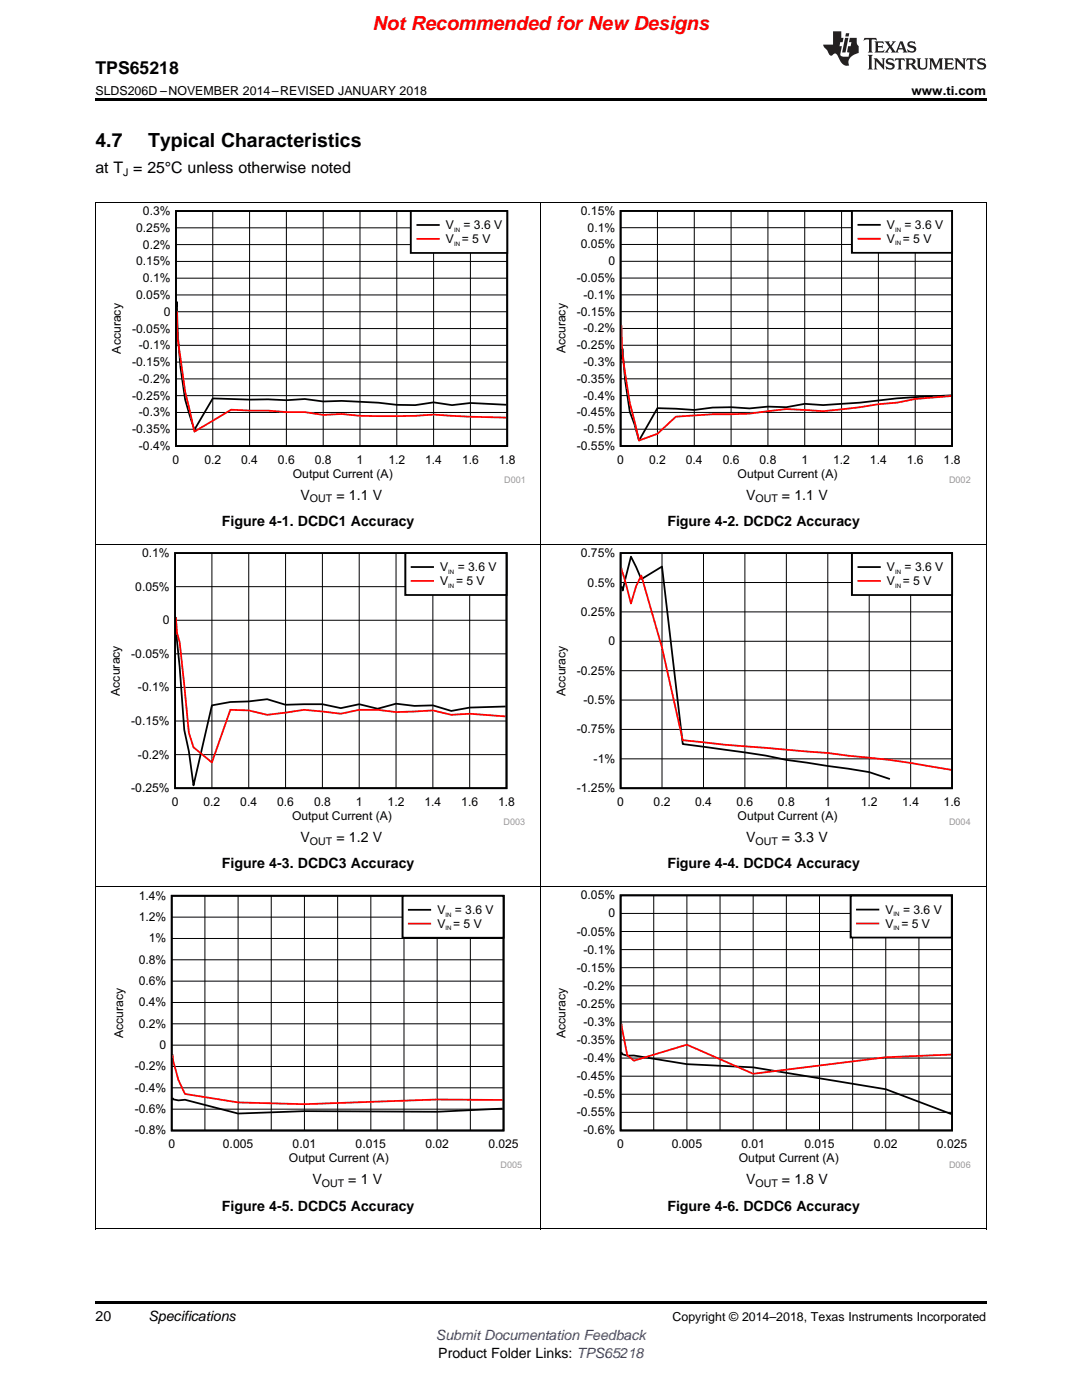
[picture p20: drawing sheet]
<svg xmlns="http://www.w3.org/2000/svg" width="216mm" height="279mm" viewBox="0 0 216 279" stroke-linecap="round" stroke-linejoin="round" font-family="sans-serif">
<defs><g id="words">
<text font-size="3.9" fill="#f00" x="74.3" y="6">Not Recommended for New Designs</text>
<g font-size="3.9">
<text x="19" y="29.3">4.7</text>
<text x="29.6" y="29.3">Typical Characteristics</text>
</g>
<text font-size="3.5" x="19" y="14.8">TPS65218</text>
<text font-size="3.2" x="19" y="34.4">at T = 25°C unless otherwise noted</text>
<g font-size="2.8">
<text x="60" y="99.7">V</text>
<text x="67.1" y="99.7">= 1.1 V</text>
<text x="148.9" y="99.7">V</text>
<text x="156" y="99.7">= 1.1 V</text>
<text x="44.3" y="105">Figure 4-1. DCDC1 Accuracy</text>
<text x="133.2" y="105">Figure 4-2. DCDC2 Accuracy</text>
<text x="60" y="168">V</text>
<text x="67.1" y="168">= 1.2 V</text>
<text x="148.9" y="168">V</text>
<text x="156" y="168">= 3.3 V</text>
<text x="44.3" y="173.3">Figure 4-3. DCDC3 Accuracy</text>
<text x="133.2" y="173.3">Figure 4-4. DCDC4 Accuracy</text>
<text x="62.3" y="236.3">V</text>
<text x="69.5" y="236.3">= 1 V</text>
<text x="148.9" y="236.3">V</text>
<text x="156" y="236.3">= 1.8 V</text>
<text x="44.3" y="241.6">Figure 4-5. DCDC5 Accuracy</text>
<text x="133.2" y="241.6">Figure 4-6. DCDC6 Accuracy</text>
<text x="19" y="263.6">20</text>
<text x="29.6" y="263.6">Specifications</text>
<text x="87.5" y="270.9">Product Folder Links: TPS65218</text>
</g>
<text font-size="2.8" fill="#00f" x="87" y="267.4">Submit Documentation Feedback</text>
<g font-size="2.5">
<text x="19" y="19">SLDS206D –NOVEMBER 2014–REVISED JANUARY 2018</text>
<text x="181.9" y="19">www.ti.com</text>
<text x="134.2" y="263.6">Copyright © 2014–2018, Texas Instruments Incorporated</text>
</g>
<g font-size="2.4">
<text x="27.2" y="46.3">0.25%</text>
<text x="28.5" y="42.9">0.3%</text>
<text x="89" y="45.8">V</text>
<text x="92.5" y="45.8">= 3.6 V</text>
<text x="115.9" y="42.9">0.15%</text>
<text x="117.3" y="46.2">0.1%</text>
<text x="177" y="45.7">V</text>
<text x="180.5" y="45.7">= 3.6 V</text>
<text x="27.2" y="53">0.15%</text>
<text x="28.5" y="49.6">0.2%</text>
<text x="89" y="48.5">V = 5 V</text>
<text x="115.9" y="49.6">0.05%</text>
<text x="121.4" y="52.9">0</text>
<text x="177" y="48.5">V = 5 V</text>
<text x="27.2" y="59.7">0.05%</text>
<text x="28.5" y="56.3">0.1%</text>
<text x="115.1" y="56.3">-0.05%</text>
<text x="116.4" y="59.6">-0.1%</text>
<text x="32.7" y="63">0</text>
<text x="115.1" y="63">-0.15%</text>
<text x="24.1" y="70.6" transform="rotate(-90 24.1 70.6)">Accuracy</text>
<text x="26.4" y="66.4">-0.05%</text>
<text x="27.7" y="69.7">-0.1%</text>
<text x="112.8" y="70.5" transform="rotate(-90 112.8 70.5)">Accuracy</text>
<text x="115.1" y="69.7">-0.25%</text>
<text x="116.4" y="66.4">-0.2%</text>
<text x="26.4" y="73.1">-0.15%</text>
<text x="27.7" y="76.4">-0.2%</text>
<text x="115.1" y="76.4">-0.35%</text>
<text x="116.4" y="73.1">-0.3%</text>
<text x="26.4" y="79.8">-0.25%</text>
<text x="27.7" y="83.1">-0.3%</text>
<text x="115.1" y="83.1">-0.45%</text>
<text x="116.4" y="79.7">-0.4%</text>
<text x="26.4" y="86.5">-0.35%</text>
<text x="27.7" y="89.8">-0.4%</text>
<text x="115.1" y="89.8">-0.55%</text>
<text x="116.4" y="86.5">-0.5%</text>
<text x="34.4" y="92.6">0</text>
<text x="40.8" y="92.6">0.2</text>
<text x="48.1" y="92.6">0.4</text>
<text x="55.5" y="92.6">0.6</text>
<text x="58.4" y="95.4">Output Current (A)</text>
<text x="62.8" y="92.6">0.8</text>
<text x="71.2" y="92.6">1</text>
<text x="77.5" y="92.6">1.2</text>
<text x="84.8" y="92.6">1.4</text>
<text x="92.2" y="92.6">1.6</text>
<text x="99.5" y="92.6">1.8</text>
<text x="123.2" y="92.6">0</text>
<text x="129.5" y="92.6">0.2</text>
<text x="136.9" y="92.6">0.4</text>
<text x="144.2" y="92.6">0.6</text>
<text x="147.2" y="95.4">Output Current (A)</text>
<text x="151.6" y="92.6">0.8</text>
<text x="159.9" y="92.6">1</text>
<text x="166.2" y="92.6">1.2</text>
<text x="173.6" y="92.6">1.4</text>
<text x="180.9" y="92.6">1.6</text>
<text x="188.3" y="92.6">1.8</text>
<text x="28.4" y="111.2">0.1%</text>
<text x="115.9" y="111.2">0.75%</text>
<text x="27" y="117.9">0.05%</text>
<text x="87.8" y="114">V</text>
<text x="87.8" y="116.8">V = 5 V</text>
<text x="91.3" y="114">= 3.6 V</text>
<text x="117.3" y="117">0.5%</text>
<text x="177" y="114">V</text>
<text x="177" y="116.8">V = 5 V</text>
<text x="180.5" y="114">= 3.6 V</text>
<text x="32.5" y="124.6">0</text>
<text x="115.9" y="122.9">0.25%</text>
<text x="26.2" y="131.3">-0.05%</text>
<text x="121.4" y="128.8">0</text>
<text x="27.5" y="138">-0.1%</text>
<text x="115.1" y="134.7">-0.25%</text>
<text x="23.9" y="138.8" transform="rotate(-90 23.9 138.8)">Accuracy</text>
<text x="112.8" y="138.8" transform="rotate(-90 112.8 138.8)">Accuracy</text>
<text x="116.4" y="140.5">-0.5%</text>
<text x="26.2" y="144.7">-0.15%</text>
<text x="115.1" y="146.4">-0.75%</text>
<text x="27.5" y="151.4">-0.2%</text>
<text x="118.5" y="152.2">-1%</text>
<text x="26.2" y="158.1">-0.25%</text>
<text x="34.3" y="160.9">0</text>
<text x="40.6" y="160.9">0.2</text>
<text x="48" y="160.9">0.4</text>
<text x="55.3" y="160.9">0.6</text>
<text x="62.7" y="160.9">0.8</text>
<text x="71" y="160.9">1</text>
<text x="77.3" y="160.9">1.2</text>
<text x="84.7" y="160.9">1.4</text>
<text x="92" y="160.9">1.6</text>
<text x="99.4" y="160.9">1.8</text>
<text x="115.1" y="158.1">-1.25%</text>
<text x="123.2" y="160.9">0</text>
<text x="130.4" y="160.9">0.2</text>
<text x="138.7" y="160.9">0.4</text>
<text x="147" y="160.9">0.6</text>
<text x="155.2" y="160.9">0.8</text>
<text x="164.5" y="160.9">1</text>
<text x="171.8" y="160.9">1.2</text>
<text x="180" y="160.9">1.4</text>
<text x="188.3" y="160.9">1.6</text>
<text x="58.3" y="163.7">Output Current (A)</text>
<text x="147.2" y="163.7">Output Current (A)</text>
<text x="27.7" y="179.6">1.4%</text>
<text x="115.9" y="179.5">0.05%</text>
<text x="27.7" y="183.8">1.2%</text>
<text x="87.3" y="182.4">V</text>
<text x="87.3" y="185.2">V = 5 V</text>
<text x="90.8" y="182.4">= 3.6 V</text>
<text x="121.4" y="183.1">0</text>
<text x="176.7" y="182.4">V</text>
<text x="176.7" y="185.2">V = 5 V</text>
<text x="180.2" y="182.4">= 3.6 V</text>
<text x="29.7" y="188.1">1%</text>
<text x="115.1" y="186.7">-0.05%</text>
<text x="116.4" y="190.3">-0.1%</text>
<text x="27.7" y="196.6">0.6%</text>
<text x="27.7" y="192.3">0.8%</text>
<text x="115.1" y="193.9">-0.15%</text>
<text x="116.4" y="197.5">-0.2%</text>
<text x="27.7" y="200.9">0.4%</text>
<text x="115.1" y="201.1">-0.25%</text>
<text x="24.6" y="207.2" transform="rotate(-90 24.6 207.2)">Accuracy</text>
<text x="27.7" y="205.1">0.2%</text>
<text x="31.8" y="209.4">0</text>
<text x="112.8" y="207.1" transform="rotate(-90 112.8 207.1)">Accuracy</text>
<text x="115.1" y="208.4">-0.35%</text>
<text x="116.4" y="204.7">-0.3%</text>
<text x="26.9" y="213.6">-0.2%</text>
<text x="115.1" y="215.6">-0.45%</text>
<text x="116.4" y="212">-0.4%</text>
<text x="26.9" y="217.9">-0.4%</text>
<text x="116.4" y="219.2">-0.5%</text>
<text x="26.9" y="222.2">-0.6%</text>
<text x="26.9" y="226.4">-0.8%</text>
<text x="115.1" y="222.8">-0.55%</text>
<text x="116.4" y="226.4">-0.6%</text>
<text x="33.6" y="229.2">0</text>
<text x="44.5" y="229.2">0.005</text>
<text x="57.7" y="232">Output Current (A)</text>
<text x="58.4" y="229.2">0.01</text>
<text x="71" y="229.2">0.015</text>
<text x="84.9" y="229.2">0.02</text>
<text x="97.4" y="229.2">0.025</text>
<text x="123.2" y="229.2">0</text>
<text x="134" y="229.2">0.005</text>
<text x="147.4" y="232">Output Current (A)</text>
<text x="147.9" y="229.2">0.01</text>
<text x="160.5" y="229.2">0.015</text>
<text x="174.4" y="229.2">0.02</text>
<text x="186.9" y="229.2">0.025</text>
</g>
<g font-size="2.1">
<text x="24.6" y="35.1">J</text>
<text x="61.8" y="100.3">OUT</text>
<text x="150.7" y="100.3">OUT</text>
<text x="61.8" y="168.6">OUT</text>
<text x="150.7" y="168.6">OUT</text>
<text x="64.2" y="236.9">OUT</text>
<text x="150.7" y="236.9">OUT</text>
</g>
<g font-size="1.8" fill="#999">
<text x="100.6" y="96.4">D001</text>
<text x="189.4" y="96.4">D002</text>
<text x="100.5" y="164.7">D003</text>
<text x="189.4" y="164.7">D004</text>
<text x="99.9" y="233">D005</text>
<text x="189.4" y="233">D006</text>
</g>
<g font-size="1.2">
<text x="90.6" y="46.2">IN</text>
<text x="178.6" y="46.2">IN</text>
<text x="90.6" y="49">IN</text>
<text x="178.6" y="49">IN</text>
<text x="89.5" y="114.5">IN</text>
<text x="89.5" y="117.3">IN</text>
<text x="178.6" y="114.5">IN</text>
<text x="178.6" y="117.3">IN</text>
<text x="88.9" y="182.9">IN</text>
<text x="88.9" y="185.7">IN</text>
<text x="178.3" y="182.9">IN</text>
<text x="178.3" y="185.6">IN</text>
</g>
</g></defs>
<path d="M19 245.3h.2zM196.7 245.3h.1zM19 259.7h177.8v.5h-177.8z" fill="#000"/>
<path d="M19.1 177v68.3M107.9 177v68.3M196.8 177v68.3M19 245.3h177.8" fill="none" stroke="#000" stroke-width=".2"/>
<g fill="#fff">
<path d="M63.3 243.3h.4v.8h-.4z"/>
<path d="M152.2 243.3h.4v.8h-.4z"/>
</g>
<path d="M22.9 177.9h81.2v55.1h-81.2z" fill-rule="evenodd" fill="#fff"/>
<path d="M34.3 178.8h66.2v46.8h-66.2zM34.4 219.1l.1 .3 1.1 .2 1.3-.1 10.6 2.7 13.2-.4 26.5 .1 13.1-.7" fill="none" stroke="#000" stroke-width=".35"/>
<g fill="none" stroke="#000" stroke-width=".2">
<path d="M40.9 178.8v46.8M47.5 178.8v46.8M54.1 178.8v46.8M60.7 178.8v46.8M67.4 178.8v46.8M74 178.8v46.8M80.6 178.8v46.8M87.2 178.8v46.8M93.9 178.8v46.8M34.3 195.8h66.2M34.3 191.5h66.2M34.3 187.3h66.2"/>
<path d="M34.3 183h66.2M34.3 217.1h66.2M34.3 212.8h66.2M34.3 208.6h66.2M34.3 204.3h66.2M34.3 200.1h66.2M34.3 221.4h66.2"/>
</g>
<path d="M34.4 210.4l.1 1.2 1.1 3.9 1.3 2.8 10.6 1.7 13.2 .4 26.5-1 13.1 .1" fill="none" stroke="#f00" stroke-width=".35"/>
<path d="M80.3 178.8h20.2v8.3h-20.2z" fill-rule="evenodd" fill="#fff"/>
<path d="M80.3 178.8h20.2v8.3h-20.2z" fill="none" stroke="#000" stroke-width=".37"/>
<path d="M81.6 181.6h4.2" fill="none" stroke="#000" stroke-width=".35"/>
<path d="M81.6 184.3h4.2" fill="none" stroke="#f00" stroke-width=".35"/>
<path d="M111.1 177.8h82.5v55.2h-82.5z" fill-rule="evenodd" fill="#fff"/>
<path d="M123.8 178.7h66.2v46.9h-66.2zM124 209.9l.1 .5 1.1 .3 1.3-.1 10.6 1.8 13.2 .6 26.4 4.4 13.1 4.9" fill="none" stroke="#000" stroke-width=".35"/>
<g fill="none" stroke="#000" stroke-width=".2">
<path d="M130.4 178.7v46.9M137.1 178.7v46.9M143.7 178.7v46.9M150.3 178.7v46.9M156.9 178.7v46.9M163.5 178.7v46.9M170.1 178.7v46.9M176.7 178.7v46.9M183.4 178.7v46.9M123.8 196.7h66.2M123.8 193.1h66.2M123.8 189.5h66.2"/>
<path d="M123.8 185.9h66.2M123.8 182.3h66.2M123.8 218.4h66.2M123.8 214.8h66.2M123.8 211.2h66.2M123.8 207.6h66.2M123.8 204h66.2M123.8 200.3h66.2M123.8 222h66.2"/>
</g>
<path d="M124 204.3l1.2 6.3 1.3 1.1 10.6-3.2 13.2 5.8 26.4-3.3 13.1-.5" fill="none" stroke="#f00" stroke-width=".35"/>
<path d="M169.7 178.7h20.2v8.4h-20.2z" fill-rule="evenodd" fill="#fff"/>
<path d="M169.7 178.7h20.2v8.4h-20.2z" fill="none" stroke="#000" stroke-width=".37"/>
<path d="M171 181.5h4.3" fill="none" stroke="#000" stroke-width=".35"/>
<path d="M171 184.3h4.3" fill="none" stroke="#f00" stroke-width=".35"/>
<path d="M19.1 108.7v68.3M107.9 108.7v68.3M196.8 108.7v68.3M19 177h177.8" fill="none" stroke="#000" stroke-width=".2"/>
<g fill="#fff">
<path d="M63.3 175h.4v.8h-.4z"/>
<path d="M152.2 175h.4v.8h-.4z"/>
</g>
<path d="M22.2 109.5h82.5v55.2h-82.5z" fill-rule="evenodd" fill="#fff"/>
<path d="M34.9 110.4h66.2v46.9h-66.2zM35.1 123.1l.2 4.6 .5 5.4 1 12.6 .9 4.2 .9 6.8 3.7-15.9 3.7-.7 3.6-.1 3.7-.5 3.7 1.2 7.3-.2 3.7 .8 3.7-.8 3.7 .9 3.6-1 3.7 .5 3.7-.1 3.6 1.1 3.7-.7 7.2-.2" fill="none" stroke="#000" stroke-width=".35"/>
<g fill="none" stroke="#000" stroke-width=".2">
<path d="M34.9 117.1h66.2M42.3 110.4v46.9M49.6 110.4v46.9M57 110.4v46.9M64.3 110.4v46.9M71.7 110.4v46.9M79 110.4v46.9M86.4 110.4v46.9M93.7 110.4v46.9M34.9 137.2h66.2M34.9 130.5h66.2M34.9 123.8h66.2"/>
<path d="M34.9 150.6h66.2M34.9 143.9h66.2"/>
</g>
<path d="M35.1 123.2a16.7 16.7 0 0 0 .7 4.9l1.9 18.1 .9 2.9 3.7 3.1 3.7-10.5 3.6 .1 3.7 .9 7.4-1 7.3 .7 3.7-.7h3.7l3.6 .4 7.4-.3 3.6 .9 3.7-.3 7.2 .6" fill="none" stroke="#f00" stroke-width=".35"/>
<path d="M80.9 110.4h20.2v8.3h-20.2z" fill-rule="evenodd" fill="#fff"/>
<path d="M80.9 110.4h20.2v8.3h-20.2z" fill="none" stroke="#000" stroke-width=".37"/>
<path d="M82.1 113.2h4.3" fill="none" stroke="#000" stroke-width=".35"/>
<path d="M82.1 115.9h4.3" fill="none" stroke="#f00" stroke-width=".35"/>
<path d="M111.1 109.5h82.5v55.2h-82.5z" fill-rule="evenodd" fill="#fff"/>
<path d="M123.8 110.4h66.2v46.9h-66.2zM124 117l.2 .9 1.7-6.8 2.1 4.5 4.1-2.5 4.1 35.4 4.2 .5a197.6 197.6 0 0 1 16.5 2.7l16.5 2.4 4.2 1.4" fill="none" stroke="#000" stroke-width=".35"/>
<g fill="none" stroke="#000" stroke-width=".2">
<path d="M123.8 116.3h66.2M132.1 110.4v46.9M140.4 110.4v46.9M148.6 110.4v46.9M156.9 110.4v46.9M165.2 110.4v46.9M173.4 110.4v46.9M181.7 110.4v46.9M123.8 139.7h66.2M123.8 133.9h66.2M123.8 128h66.2M123.8 122.1h66.2"/>
<path d="M123.8 151.4h66.2M123.8 145.6h66.2"/>
</g>
<path d="M124 113.3l1.9 7.1 1-3.5 1.1-2 4.1 14.4 4.1 18.4 8.3 .9 12.4 1a333.2 333.2 0 0 1 32.9 4" fill="none" stroke="#f00" stroke-width=".35"/>
<path d="M170 110.4h20v8.4h-20z" fill-rule="evenodd" fill="#fff"/>
<path d="M170 110.4h20v8.4h-20z" fill="none" stroke="#000" stroke-width=".37"/>
<path d="M171.3 113.2h4.3" fill="none" stroke="#000" stroke-width=".35"/>
<path d="M171.3 115.9h4.3" fill="none" stroke="#f00" stroke-width=".35"/>
<path d="M19.1 40.4v68.3M107.9 40.4v68.3M196.8 40.4v68.3M19 108.7h177.8" fill="none" stroke="#000" stroke-width=".2"/>
<g fill="#fff">
<path d="M63.3 106.8h.4v.7h-.4z"/>
<path d="M152.2 106.8h.4v.7h-.4z"/>
</g>
<path d="M22.4 41.2h82.2v55.2h-82.2z" fill-rule="evenodd" fill="#fff"/>
<path d="M35.1 42.1h66.1v46.9h-66.1zM35.3 61.1v-.8a113.9 113.9 0 0 0 1.6 19.5l1.9 6 3.7-6.3 14.6 .4 3.7-.3 3.7 .5a98.1 98.1 0 0 1 14.7 .7l3.6 .1 3.7-.6 3.7 .6 3.7-.5 7.1 .4" fill="none" stroke="#000" stroke-width=".35"/>
<g fill="none" stroke="#000" stroke-width=".2">
<path d="M35.1 58.9h66.1M35.1 55.5h66.1M35.1 52.2h66.1M35.1 48.8h66.1M35.1 45.5h66.1M42.5 42.1v46.9M49.8 42.1v46.9M57.1 42.1v46.9M64.5 42.1v46.9M71.8 42.1v46.9M79.2 42.1v46.9M86.5 42.1v46.9"/>
<path d="M93.9 42.1v46.9M35.1 79h66.1M35.1 75.6h66.1M35.1 72.3h66.1M35.1 68.9h66.1M35.1 65.6h66.1M35.1 62.2h66.1M35.1 85.7h66.1M35.1 82.3h66.1"/>
</g>
<path d="M35.3 62a60.1 60.1 0 0 0 .7 9.5l.9 6.7 1.9 8 7.3-4.4 7.4 .1 3.6 .3h3.7l3.7 .6 3.7-.2a106.7 106.7 0 0 0 18.3 .1l7.4 .5 7.1 .1" fill="none" stroke="#f00" stroke-width=".35"/>
<path d="M82 42.1h19.2v8.4h-19.2z" fill-rule="evenodd" fill="#fff"/>
<path d="M82 42.1h19.2v8.4h-19.2z" fill="none" stroke="#000" stroke-width=".36"/>
<path d="M83.3 44.9h4.3" fill="none" stroke="#000" stroke-width=".35"/>
<path d="M83.3 47.7h4.3" fill="none" stroke="#f00" stroke-width=".35"/>
<path d="M111.1 41.2h82.5v55.2h-82.5z" fill-rule="evenodd" fill="#fff"/>
<path d="M123.8 42.1h66.2v46.9h-66.2zM124 70.8v.8l.2-2 .5 6.4 1 6.2 .9 2.4 .9 3.3 3.7-6.4 7.3 .3 3.7-.5h3.7l3.7 .2 3.6-.4 3.7 .2 3.7-.7 3.7 .2a148.4 148.4 0 0 0 14.6-1.3l10.9-.6" fill="none" stroke="#000" stroke-width=".35"/>
<g fill="none" stroke="#000" stroke-width=".2">
<path d="M123.8 58.8h66.2M123.8 55.5h66.2M123.8 52.2h66.2M123.8 48.8h66.2M123.8 45.4h66.2M131.2 42.1v46.9M138.5 42.1v46.9M145.9 42.1v46.9M153.2 42.1v46.9M160.6 42.1v46.9M167.9 42.1v46.9M175.3 42.1v46.9"/>
<path d="M182.6 42.1v46.9M123.8 79h66.2M123.8 75.6h66.2M123.8 72.3h66.2M123.8 68.9h66.2M123.8 65.6h66.2M123.8 62.2h66.2M123.8 85.7h66.2M123.8 82.3h66.2"/>
</g>
<path d="M124 64.9a52.8 52.8 0 0 0 .7 9.7l1 5.8 1.8 7.5 3.7-1.3 3.7-3.4 7.3-.5 7.4-.2 7.3-.9 7.4 .5 7.3-.8 3.7-.6 3.6-.3 3.7-.8 7.2-.6" fill="none" stroke="#f00" stroke-width=".35"/>
<path d="M170 42.1h20v8.4h-20z" fill-rule="evenodd" fill="#fff"/>
<path d="M170 42.1h20v8.4h-20z" fill="none" stroke="#000" stroke-width=".37"/>
<path d="M171.3 44.9h4.3" fill="none" stroke="#000" stroke-width=".35"/>
<path d="M171.3 47.6h4.3" fill="none" stroke="#f00" stroke-width=".35"/>
<path d="M19 40.4h177.8" fill="none" stroke="#000" stroke-width=".2"/>
<path d="M19 19.5h177.8v.5h-177.8z" fill="#000"/>
<g fill="#231f20">
<path d="M172.5 7.6l-.1 .5 .4-.2h.6v.1v2.1l-.2 .4h.9l-.2-.4v-2.1l.1-.1h.5l.5 .2-.2-.5zM174.5 8.3l.2 .3v1.5l-.2 .4h1.8l.2-.6a1.04 1.04 0 0 1-1.3 .2v-.7h.6l.3 .2v-.6l-.3 .2h-.6v-.6l.8-.1 .4 .3-.2-.5zM176.5 8.3l.9 1.1-.9 1.1h.8l-.2-.2 .4-.7 .5 .7-.2 .2h1.5l-.2-.2 .2-.4h.9l.1 .4-.2 .2h1l-.3-.3-.7-1.9h-.5l-.9 2-.8-1 .9-1h-.8l.1 .3-.4 .5-.3-.6 .1-.2zM179.7 8.6l.4 1h-.7zM181.3 8.4a.63 .63 0 0 0-.2 .7 .63 .63 0 0 0 .6 .4l.6 .2 .1 .2a.75 .75 0 0 1-.7 .4 .75 .75 0 0 1-.6-.5l.1 .7 .1-.1a1.11 1.11 0 0 0 1.5-.6 1.13 1.13 0 0 0-1.2-.8l-.1-.4a1.04 1.04 0 0 1 1.2 .2l-.2-.5-.2 .1-.4-.2zM173.2 10.9l.2 .4v2.2l-.2 .4h1l-.3-.4v-2.2l.3-.4zM174.3 11.6l.3 .4v1.5l-.3 .4h.8l-.2-.4v-1.3l1.5 1.7v-1.9l.2-.4h-.7l.2 .4v.9l-1.1-1.3zM177 11.8a.62 .62 0 0 0-.2 .7 .62 .62 0 0 0 .6 .4l.6 .1 .1 .3a.76 .76 0 0 1-.7 .3 .76 .76 0 0 1-.7-.4l.2 .7 .1-.1a1.11 1.11 0 0 0 1.5-.6 1.13 1.13 0 0 0-1.2-.8l-.1-.4a1.04 1.04 0 0 1 1.2 .2l-.2-.6-.2 .1-.5-.1zM178.7 11.6l-.2 .6a.61 .61 0 0 1 .8-.3v1.6l-.2 .4h.9l-.2-.4v-1.6a.63 .63 0 0 1 .7 .3l-.1-.6zM180.6 11.6l.3 .4v1.5l-.3 .4h1l-.2-.2-.1-.8 .6 .2a.76 .76 0 0 0 1.2 .7l-1-1a.58 .58 0 0 0 .6-.5 .58 .58 0 0 0-.5-.6zM181.4 11.9h.1a.45 .45 0 0 1 .5 .1 .45 .45 0 0 1 .1 .5l-.8 .2zM182.9 11.6l.2 .2a2.17 2.17 0 0 0 .3 1.9 .99 .99 0 0 0 1.6-.6v-1.1l.2-.4h-.7l.2 .2a1.92 1.92 0 0 1-.2 1.8 .6 .6 0 0 1-.9-.5v-1.1l.2-.4zM185.4 11.6l.2 .4v1.5l-.2 .4h.7l-.2-.4v-1.4l.8 1.8 .8-1.8v1.4l-.2 .4h.9l-.2-.4v-1.5l.2-.4h-.8l-.6 1.5-.6-1.5zM188.4 11.6l.2 .4v1.5l-.2 .4h1.8l.1-.6a1.04 1.04 0 0 1-1.2 .1v-.6h.5l.4 .2v-.6l-.4 .2h-.5v-.7h.8l.3 .3-.1-.6zM190.5 11.6l.2 .4v1.5l-.2 .4h.7l-.2-.4v-1.3l1.5 1.7v-1.9l.2-.4h-.7l.2 .4v.9l-1.1-1.3zM192.9 11.6l-.1 .6a.61 .61 0 0 1 .7-.3l.1 1.6-.3 .4h1l-.3-.4 .1-1.6a.63 .63 0 0 1 .7 .3l-.1-.6zM195.2 11.8a.62 .62 0 0 0-.2 .7 .62 .62 0 0 0 .6 .4l.6 .1 .1 .3a.76 .76 0 0 1-.7 .3 .76 .76 0 0 1-.6-.4l.1 .7 .1-.1a1.11 1.11 0 0 0 1.6-.6 1.13 1.13 0 0 0-1.3-.8l-.1-.4a1.04 1.04 0 0 1 1.2 .2l-.1-.6-.2 .1-.5-.1z"/>
<path d="M166.2 6.3v2.6h-1.9v.4l.8 .9a.91 .91 0 0 0 1 .8 .56 .56 0 0 1 .5-.3 .56 .56 0 0 1 .5 .3l.4 .8a1.53 1.53 0 0 0 1.9 1.2 1.54 1.54 0 0 1 1-2.1l.9-.3v-1.4a1.52 1.52 0 0 1-.4-1.6h-1.3l-.2 .8h.5l-.2 .8h-.5l-.1 1v.2l.4 .1-.2 .8a1.93 1.93 0 0 1-1.6-.3l.3-1.8h-.5l.2-.8h.4l.2-.8h-.4v-1.3zM168.6 7.6l-.6 2.9h.7l.6-2.9zM168.8 6.6l-.1 .7h.6l.2-.7z"/>
</g>
<use href="#words"/>
</svg>
